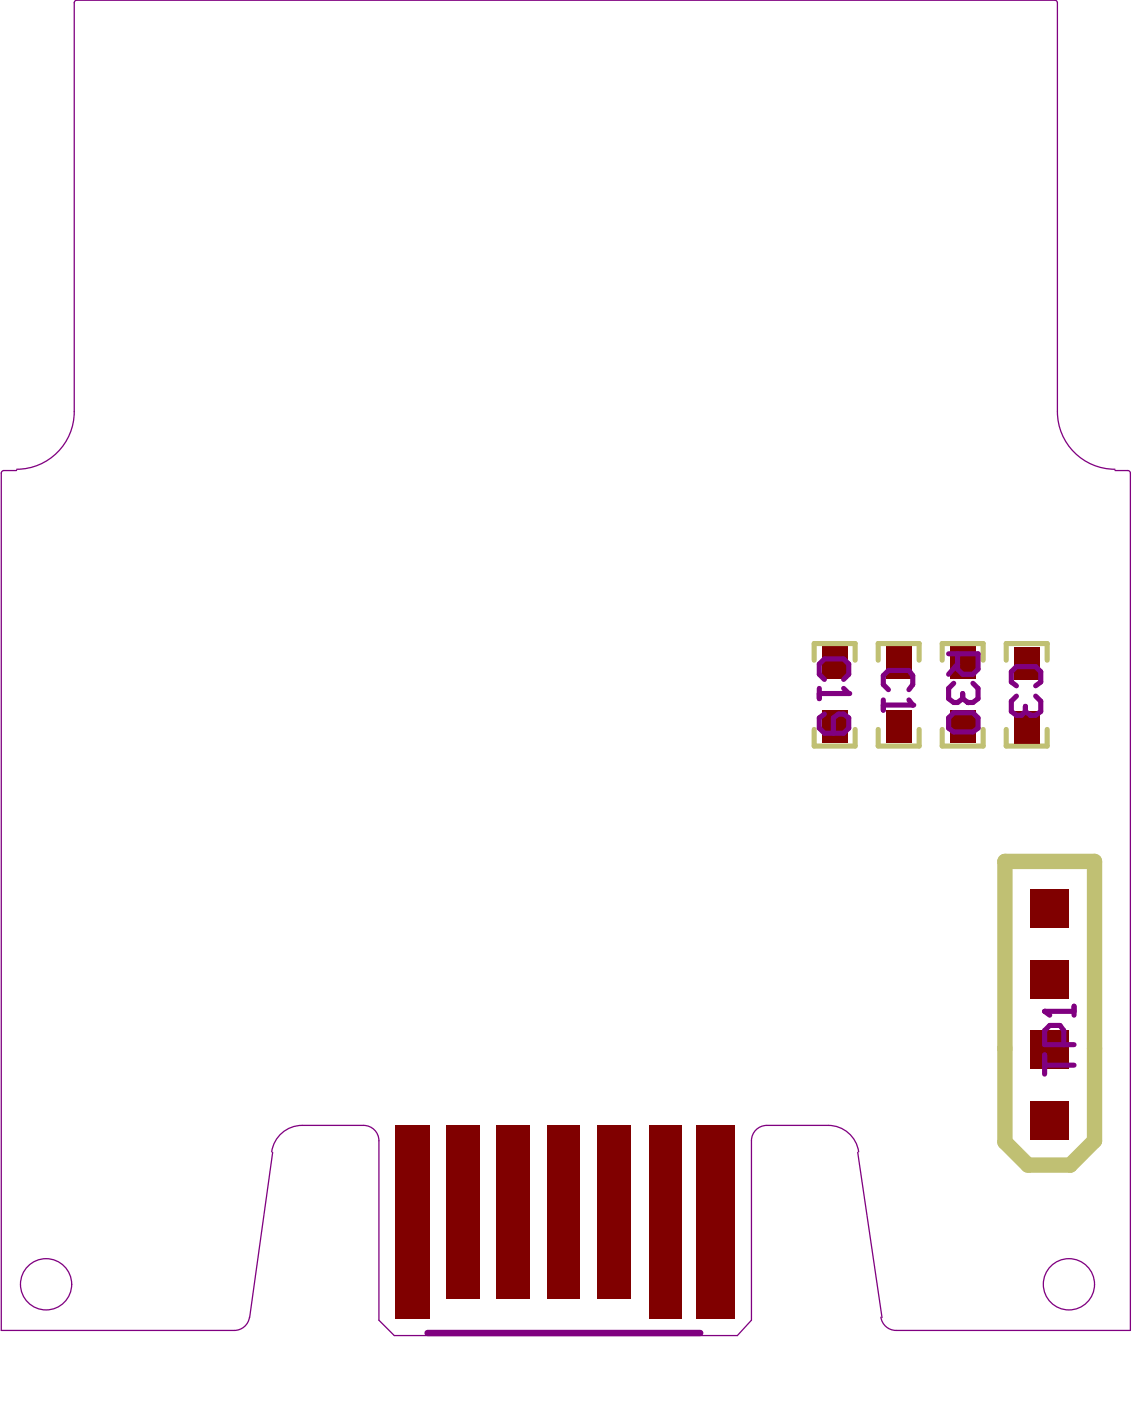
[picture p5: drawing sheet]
<svg xmlns="http://www.w3.org/2000/svg" width="37mm" height="46mm" viewBox="0 0 37 46" stroke-linecap="round" stroke-linejoin="round" font-family="sans-serif">
<g fill="none" stroke="#800080" stroke-width=".04">
<path d="M.5 15.5a1.9 1.9 0 0 0 2-1.9v-13.5v-.1h32.4v13.6a1.9 1.9 0 0 0 1.9 1.9M.5 15.5h-.4l-.1 .1v28.3h7.7l.3-.1 .2-.4M36.8 15.5h.4l.1 .1v28.3h-7.7l-.4-.2-.1-.3M9 38a1.01 1.01 0 0 1 1-.9h2l.3 .1 .1 .2 .1 .2v5.9l.5 .6h11.3l.5-.6v-5.9l.1-.2 .2-.2 .2-.1h2a1.01 1.01 0 0 1 1 .9M9 38l-.8 5.5M28.3 38l.8 5.5"/>
<circle cx="1.5" cy="42.4" r=".85"/>
<circle cx="35.3" cy="42.4" r=".85"/>
</g>
<path d="M14.1 44h9" fill="none" stroke="#800080" stroke-width=".21"/>
<g fill="#800000">
<path d="M34 34h1.3v1.3h-1.3z" fill-rule="evenodd"/>
<path d="M31.4 23.4h.8v1.1h-.8z" fill-rule="evenodd"/>
<path d="M31.4 21.3h.8v1.1h-.8z" fill-rule="evenodd"/>
<path d="M27.1 23.4h.9v1.1h-.9z" fill-rule="evenodd"/>
<path d="M27.1 21.3h.9v1.1h-.9z" fill-rule="evenodd"/>
<path d="M34 36.3h1.3v1.3h-1.3z" fill-rule="evenodd"/>
<path d="M34 31.7h1.3v1.2h-1.3z" fill-rule="evenodd"/>
<path d="M34 29.3h1.3v1.3h-1.3z" fill-rule="evenodd"/>
<path d="M21.4 37.1h1.1v6.4h-1.1z" fill-rule="evenodd"/>
<path d="M18.1 37.1h1v5.7h-1z" fill-rule="evenodd"/>
<path d="M14.7 37.1h1.1v5.7h-1.1z" fill-rule="evenodd"/>
<path d="M33.5 23.5h.8v1h-.8z" fill-rule="evenodd"/>
<path d="M33.5 21.4h.8v1h-.8z" fill-rule="evenodd"/>
<path d="M29.2 23.4h.9v1.1h-.9z" fill-rule="evenodd"/>
<path d="M29.2 21.3h.9v1.1h-.9z" fill-rule="evenodd"/>
<path d="M23 37.1h1.3v6.4h-1.3z" fill-rule="evenodd"/>
<path d="M19.7 37.1h1.1v5.7h-1.1z" fill-rule="evenodd"/>
<path d="M16.4 37.1h1.1v5.7h-1.1z" fill-rule="evenodd"/>
<path d="M13.1 37.1h1.1v6.4h-1.1z" fill-rule="evenodd"/>
</g>
<path d="M33.2 28.4h2.9v9.2l-.8 .8h-1.4l-.7-.7z" fill="none" stroke="#c0c073" stroke-width=".51"/>
<path d="M26.9 24.1v.5h1.3v-.5M26.9 21.8v-.6h1.3v.6M29 24.1v.5h1.3v-.5M29 21.8v-.6h1.3v.6M31.1 21.8v-.6h1.3v.6M31.1 24.1v.5h1.3v-.5M33.2 21.8v-.6h1.4v.6M33.2 24.1v.5h1.4v-.5" fill="none" stroke="#c0c073" stroke-width=".17"/>
<g fill="none" stroke="#800080" stroke-width=".17">
<path d="M27 22.7v.3M27 22.9h1M27.2 22.4l-.2-.2v-.3l.2-.2h.6l.2 .2v.3l-.2 .2M27.2 23.6l-.2 .1v.3l.2 .2h.6l.2-.2v-.3l-.2-.1-.3 .1v.5M27.8 22.7l.2 .2M28 22.9h.1M29.2 23.1v.3M29.2 23.3h.9M29.3 22.8l-.1-.2v-.3l.1-.2h.7l.1 .2v.3l-.1 .2M30 23.1l.1 .2M30.1 23.3h.1M31.3 21.6h1v.5l-.2 .1h-.3l-.2-.1v-.5"/>
<path d="M31.5 23.5h.6l.2 .2v.3l-.2 .1h-.6l-.2-.1v-.3zM31.5 22.5l-.2 .2v.3l.2 .2 .3-.2M31.6 21.9l-.3 .3M31.8 23l.1 .2M31.8 22.9v.1M31.9 23.2h.1M32.1 22.5l.2 .2v.3l-.4 .2M33.5 22.6l-.1-.1v-.3l.1-.2h.7l.2 .2v.3l-.2 .1M33.5 23l-.1 .1v.4l.1 .1h.2l.1-.1M33.8 23.5l.2 .1M33.8 23.3v.2M34 23.6h.1"/>
<path d="M34.2 23l.2 .1v.4l-.4 .1M34.5 33.4h.1M34.5 34.8v.6M34.5 35.1h.9M34.5 33.4h.9M34.5 33.4l.1 .1M35.1 34.5v-.5l-.1-.2h-.4l-.1 .2v.5h.9M35.4 33.2v.3"/>
</g>
</svg>
